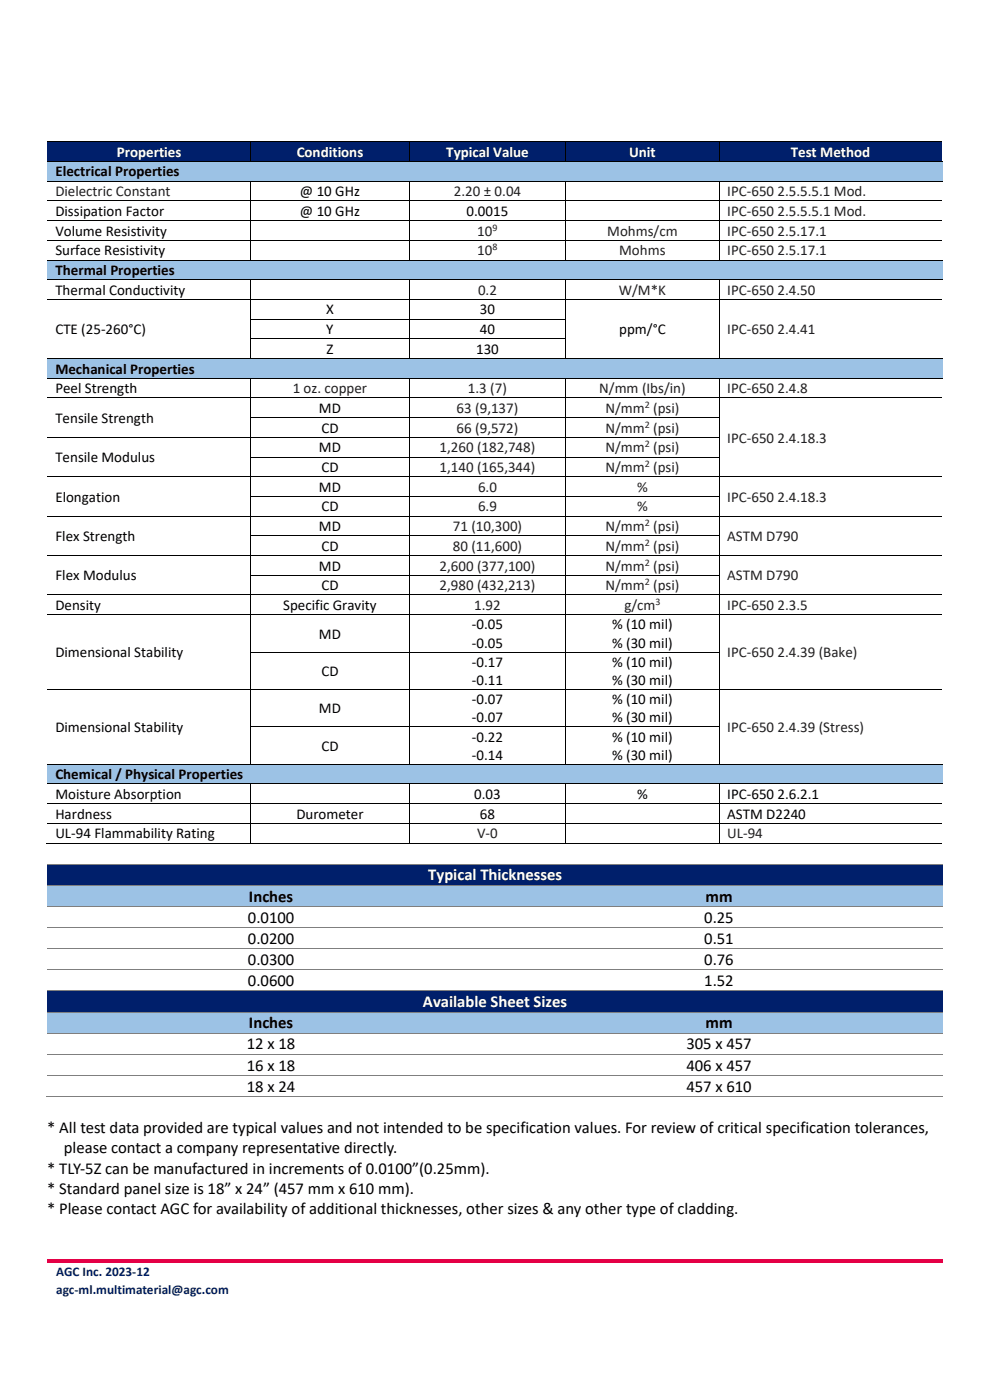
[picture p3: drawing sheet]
<svg xmlns="http://www.w3.org/2000/svg" width="210mm" height="297mm" viewBox="0 0 210 297" stroke-linecap="round" stroke-linejoin="round" font-family="sans-serif">
<defs><g id="words">
<g font-size="3.5">
<text x="52.8" y="191.3">Inches</text>
<text x="149.6" y="191.3">mm</text>
<text x="52.6" y="195.7">0.0100</text>
<text x="149.4" y="195.7">0.25</text>
<text x="52.6" y="200.2">0.0200</text>
<text x="149.4" y="200.2">0.51</text>
<text x="52.6" y="204.7">0.0300</text>
<text x="52.6" y="209.2">0.0600</text>
<text x="149.4" y="204.7">0.76</text>
<text x="149.4" y="209.2">1.52</text>
<text x="52.8" y="218.1">Inches</text>
<text x="149.6" y="218.1">mm</text>
<text x="52.4" y="222.6">12 x 18</text>
<text x="52.4" y="227.1">16 x 18</text>
<text x="145.6" y="222.6">305 x 457</text>
<text x="145.6" y="227.1">406 x 457</text>
<text x="52.4" y="231.6">18 x 24</text>
<text x="145.6" y="231.6">457 x 610</text>
<text x="10" y="240.4">* All test data provided are typical values and not intended to be specification values. For review of critical specification tolerances,</text>
<text x="13.5" y="244.7">please contact a company representative directly.</text>
<text x="10" y="249">* TLY-5Z can be manufactured in increments of 0.0100”(0.25mm).</text>
<text x="10" y="253.3">* Standard panel size is 18” x 24” (457 mm x 610 mm).</text>
<text x="10" y="257.6">* Please contact AGC for availability of additional thicknesses, other sizes &amp; any other type of cladding.</text>
</g>
<g font-size="3.5" fill="#fff">
<text x="90.8" y="186.8">Typical Thicknesses</text>
<text x="89.7" y="213.7">Available Sheet Sizes</text>
</g>
<g font-size="3.2" fill="#fff">
<text x="24.8" y="33.3">Properties</text>
<text x="62.9" y="33.3">Conditions</text>
<text x="94.7" y="33.3">Typical Value</text>
<text x="133.4" y="33.3">Unit</text>
<text x="167.7" y="33.3">Test Method</text>
</g>
<g font-size="3.2">
<text x="11.7" y="37.4">Electrical Properties</text>
<text x="63.6" y="41.6">@ 10 GHz</text>
<text x="11.7" y="45.8">Dissipation Factor</text>
<text x="63.6" y="45.8">@ 10 GHz</text>
<text x="99" y="45.8">0.0015</text>
<text x="11.7" y="50">Volume Resistivity</text>
<text x="11.7" y="54.2">Surface Resistivity</text>
<text x="11.7" y="58.3">Thermal Properties</text>
<text x="11.7" y="62.5">Thermal Conductivity</text>
<text x="11.7" y="70.9">CTE (25-260°C)</text>
<text x="69.2" y="66.7">X</text>
<text x="69.2" y="70.9">Y</text>
<text x="101.8" y="66.7">30</text>
<text x="101.8" y="70.9">40</text>
<text x="131.4" y="70.9">ppm/°C</text>
<text x="69.3" y="75.1">Z</text>
<text x="101" y="75.1">130</text>
<text x="11.7" y="79.3">Mechanical Properties</text>
<text x="11.7" y="83.4">Peel Strength</text>
<text x="11.7" y="89.7">Tensile Strength</text>
<text x="67.7" y="87.6">MD</text>
<text x="67.7" y="96">MD</text>
<text x="68.2" y="91.8">CD</text>
<text x="11.7" y="98.1">Tensile Modulus</text>
<text x="68.2" y="100.1">CD</text>
<text x="11.7" y="106.4">Elongation</text>
<text x="67.7" y="104.3">MD</text>
<text x="67.7" y="112.7">MD</text>
<text x="68.2" y="108.5">CD</text>
<text x="11.7" y="114.8">Flex Strength</text>
<text x="68.2" y="116.9">CD</text>
<text x="11.7" y="123.1">Flex Modulus</text>
<text x="67.7" y="121.1">MD</text>
<text x="68.2" y="125.2">CD</text>
<text x="11.7" y="129.4">Density</text>
<text x="60.1" y="129.4">Specific Gravity</text>
<text x="67.7" y="135.5">MD</text>
<text x="100.1" y="133.5">-0.05</text>
<text x="100.1" y="137.4">-0.05</text>
<text x="129.9" y="133.5">% (10 mil)</text>
<text x="129.9" y="137.4">% (30 mil)</text>
<text x="11.7" y="139.4">Dimensional Stability</text>
<text x="68.2" y="143.4">CD</text>
<text x="100.1" y="141.5">-0.17</text>
<text x="129.9" y="141.5">% (10 mil)</text>
<text x="100.1" y="145.3">-0.11</text>
<text x="100.1" y="149.4">-0.07</text>
<text x="129.9" y="145.3">% (30 mil)</text>
<text x="129.9" y="149.4">% (10 mil)</text>
<text x="11.7" y="155.3">Dimensional Stability</text>
<text x="67.7" y="151.3">MD</text>
<text x="100.1" y="153.3">-0.07</text>
<text x="129.9" y="153.3">% (30 mil)</text>
<text x="68.2" y="159.3">CD</text>
<text x="100.1" y="157.3">-0.22</text>
<text x="100.1" y="161.2">-0.14</text>
<text x="129.9" y="157.3">% (10 mil)</text>
<text x="129.9" y="161.2">% (30 mil)</text>
<text x="11.7" y="165.3">Chemical / Physical Properties</text>
<text x="11.7" y="169.5">Moisture Absorption</text>
<text x="11.7" y="173.7">Hardness</text>
<text x="62.9" y="173.7">Durometer</text>
<text x="100.6" y="169.5">0.03</text>
<text x="101.8" y="173.7">68</text>
<text x="135.1" y="169.5">%</text>
<text x="154.3" y="169.5">IPC-650 2.6.2.1</text>
<text x="154.3" y="173.7">ASTM D2240</text>
<text x="11.7" y="177.9">UL-94 Flammability Rating</text>
</g>
<g font-size="3.2" fill="#231f20">
<text x="11.7" y="41.6">Dielectric Constant</text>
<text x="96.3" y="41.6">2.20 ± 0.04</text>
<text x="154.3" y="41.6">IPC-650 2.5.5.5.1 Mod.</text>
<text x="154.3" y="45.8">IPC-650 2.5.5.5.1 Mod.</text>
<text x="101.3" y="50">10</text>
<text x="128.8" y="50">Mohms/cm</text>
<text x="154.3" y="50">IPC-650 2.5.17.1</text>
<text x="101.3" y="54.2">10</text>
<text x="131.4" y="54.2">Mohms</text>
<text x="154.3" y="54.2">IPC-650 2.5.17.1</text>
<text x="101.4" y="62.5">0.2</text>
<text x="131.3" y="62.5">W/M*K</text>
<text x="154.3" y="62.5">IPC-650 2.4.50</text>
<text x="154.3" y="70.9">IPC-650 2.4.41</text>
<text x="62.1" y="83.4">1 oz. copper</text>
<text x="99.3" y="83.4">1.3 (7)</text>
<text x="127.1" y="83.4">N/mm (Ibs/in)</text>
<text x="154.3" y="83.4">IPC-650 2.4.8</text>
<text x="96.9" y="87.6">63 (9,137)</text>
<text x="128.4" y="87.6">N/mm (psi)</text>
<text x="93.3" y="96">1,260 (182,748)</text>
<text x="96.9" y="91.8">66 (9,572)</text>
<text x="128.4" y="91.8">N/mm (psi)</text>
<text x="128.4" y="96">N/mm (psi)</text>
<text x="154.3" y="93.9">IPC-650 2.4.18.3</text>
<text x="93.3" y="100.1">1,140 (165,344)</text>
<text x="128.4" y="100.1">N/mm (psi)</text>
<text x="101.4" y="104.3">6.0</text>
<text x="135.1" y="104.3">%</text>
<text x="154.3" y="106.4">IPC-650 2.4.18.3</text>
<text x="96.1" y="112.7">71 (10,300)</text>
<text x="101.4" y="108.5">6.9</text>
<text x="128.4" y="112.7">N/mm (psi)</text>
<text x="135.1" y="108.5">%</text>
<text x="96.1" y="116.9">80 (11,600)</text>
<text x="128.4" y="116.9">N/mm (psi)</text>
<text x="154.3" y="114.8">ASTM D790</text>
<text x="93.3" y="121.1">2,600 (377,100)</text>
<text x="93.3" y="125.2">2,980 (432,213)</text>
<text x="128.4" y="121.1">N/mm (psi)</text>
<text x="128.4" y="125.2">N/mm (psi)</text>
<text x="154.3" y="123.1">ASTM D790</text>
<text x="100.6" y="129.4">1.92</text>
<text x="132.5" y="129.4">g/cm</text>
<text x="154.3" y="129.4">IPC-650 2.3.5</text>
<text x="154.3" y="139.4">IPC-650 2.4.39 (Bake)</text>
<text x="154.3" y="155.3">IPC-650 2.4.39 (Stress)</text>
<text x="101.2" y="177.9">V-0</text>
<text x="154.3" y="177.9">UL-94</text>
</g>
<g font-size="2.8" fill="#001f6b">
<text x="11.9" y="270.7">AGC Inc. 2023-12</text>
<text x="11.9" y="274.6">agc-ml.multimaterial@agc.com</text>
</g>
<g font-size="2.1" fill="#231f20">
<text x="104.5" y="48.9">9</text>
<text x="104.5" y="53.1">8</text>
<text x="136.8" y="86.6">2</text>
<text x="136.8" y="90.7">2</text>
<text x="136.8" y="94.9">2</text>
<text x="136.8" y="99.1">2</text>
<text x="136.8" y="111.6">2</text>
<text x="136.8" y="115.8">2</text>
<text x="136.8" y="120">2</text>
<text x="136.8" y="124.2">2</text>
<text x="139.1" y="128.4">3</text>
</g>
</g></defs>
<g fill="#001f6b">
<path d="M10 30.2h43.1v4h-43.1z" fill-rule="evenodd"/>
<path d="M11.7 30.2h39.8v3.9h-39.8z" fill-rule="evenodd"/>
<path d="M53.2 30.2h33.5v4h-33.5z" fill-rule="evenodd"/>
<path d="M55 30.2h30v3.9h-30z" fill-rule="evenodd"/>
<path d="M86.8 30.2h33.1v4h-33.1z" fill-rule="evenodd"/>
<path d="M88.5 30.2h29.8v3.9h-29.8z" fill-rule="evenodd"/>
<path d="M120 30.2h32.4v4h-32.4z" fill-rule="evenodd"/>
<path d="M121.8 30.2h29v3.9h-29z" fill-rule="evenodd"/>
<path d="M152.5 30.2h47.3v4h-47.3z" fill-rule="evenodd"/>
<path d="M154.3 30.2h43.8v3.9h-43.8z" fill-rule="evenodd"/>
</g>
<path d="M10 30.1h43.2M53.2 30.2v4M53.3 30.1h33.4M86.8 30.2v4M86.9 30.1h33.1M120.1 30.2v4M120.1 30.1h32.4M152.5 30.2v4M152.6 30.1h47.2" fill="none" stroke="#000" stroke-width=".21"/>
<g fill="#000">
<path d="M53.2 30h.1v.2h-.1z" fill-rule="evenodd"/>
<path d="M86.7 30h.2v.2h-.2z" fill-rule="evenodd"/>
<path d="M120 30h.1v.2h-.1z" fill-rule="evenodd"/>
<path d="M152.5 30h.1v.2h-.1z" fill-rule="evenodd"/>
</g>
<g fill="#9cc2e5">
<path d="M10 34.4h190v4h-190z" fill-rule="evenodd"/>
<path d="M11.7 34.4h186.6v3.9h-186.6z" fill-rule="evenodd"/>
</g>
<g fill="none" stroke="#000" stroke-width=".21">
<path d="M10 34.2h43.2M10 38.4h43.2M53.2 38.5v4M53.3 34.2h33.4M53.3 38.4h33.4M86.8 38.5v4M86.9 34.2h33.1M86.9 38.4h33.1M120.1 38.5v4M120.1 34.2h32.4M120.1 38.4h32.4M152.5 38.5v4"/>
<path d="M152.6 34.2h47.2M152.6 38.4h47.2M10 42.6h43.2M10 46.8h43.2M10 51h43.2M53.2 42.7v4M53.2 46.9v4M53.2 51.1v4M53.3 42.6h33.4M53.3 46.8h33.4M53.3 51h33.4M86.8 42.7v4"/>
<path d="M86.8 46.9v4M86.8 51.1v4M86.9 42.6h33.1M86.9 46.8h33.1M86.9 51h33.1M120.1 42.7v4M120.1 46.9v4M120.1 51.1v4M120.1 42.6h32.4M120.1 46.8h32.4M120.1 51h32.4M152.5 42.7v4"/>
<path d="M152.5 46.9v4M152.5 51.1v4M152.6 42.6h47.2M152.6 46.8h47.2M152.6 51h47.2"/>
</g>
<g fill="#000">
<path d="M53.2 34.2h.1v.1h-.1z" fill-rule="evenodd"/>
<path d="M53.2 38.4h.1v.1h-.1z" fill-rule="evenodd"/>
<path d="M86.7 34.2h.2v.1h-.2z" fill-rule="evenodd"/>
<path d="M86.7 38.4h.2v.1h-.2z" fill-rule="evenodd"/>
<path d="M120 34.2h.1v.1h-.1z" fill-rule="evenodd"/>
<path d="M120 38.4h.1v.1h-.1z" fill-rule="evenodd"/>
<path d="M152.5 34.2h.1v.1h-.1z" fill-rule="evenodd"/>
<path d="M152.5 38.4h.1v.1h-.1z" fill-rule="evenodd"/>
<path d="M199.8 34.2h.2v.1h-.2z" fill-rule="evenodd"/>
<path d="M199.8 38.4h.2v.1h-.2z" fill-rule="evenodd"/>
<path d="M200 34.2v.1z" fill-rule="evenodd"/>
<path d="M200 38.4v.1z" fill-rule="evenodd"/>
<path d="M53.2 42.5h.1v.2h-.1z" fill-rule="evenodd"/>
<path d="M53.2 46.7h.1v.2h-.1z" fill-rule="evenodd"/>
<path d="M53.2 50.9h.1v.2h-.1z" fill-rule="evenodd"/>
<path d="M86.7 42.5h.2v.2h-.2z" fill-rule="evenodd"/>
<path d="M86.7 46.7h.2v.2h-.2z" fill-rule="evenodd"/>
<path d="M86.7 50.9h.2v.2h-.2z" fill-rule="evenodd"/>
<path d="M120 42.5h.1v.2h-.1z" fill-rule="evenodd"/>
<path d="M120 46.7h.1v.2h-.1z" fill-rule="evenodd"/>
<path d="M120 50.9h.1v.2h-.1z" fill-rule="evenodd"/>
<path d="M152.5 42.5h.1v.2h-.1z" fill-rule="evenodd"/>
<path d="M152.5 46.7h.1v.2h-.1z" fill-rule="evenodd"/>
<path d="M152.5 50.9h.1v.2h-.1z" fill-rule="evenodd"/>
</g>
<g fill="#9cc2e5">
<path d="M10 55.3h190v4h-190z" fill-rule="evenodd"/>
<path d="M11.7 55.3h186.6v3.9h-186.6z" fill-rule="evenodd"/>
</g>
<path d="M10 55.2h43.2M53.3 55.2h33.4M86.9 55.2h33.1M120.1 55.2h32.4M152.6 55.2h47.2" fill="none" stroke="#000" stroke-width=".21"/>
<g fill="#000">
<path d="M53.2 55.1h.1v.2h-.1z" fill-rule="evenodd"/>
<path d="M86.7 55.1h.2v.2h-.2z" fill-rule="evenodd"/>
<path d="M120 55.1h.1v.2h-.1z" fill-rule="evenodd"/>
<path d="M152.5 55.1h.1v.2h-.1z" fill-rule="evenodd"/>
<path d="M199.8 55.1h.2v.2h-.2z" fill-rule="evenodd"/>
<path d="M200 55.1v.2z" fill-rule="evenodd"/>
</g>
<g fill="#fff">
<path d="M10 59.4h43.1v4h-43.1z" fill-rule="evenodd"/>
<path d="M11.7 59.5h39.8v3.9h-39.8z" fill-rule="evenodd"/>
<path d="M53.2 59.4h33.5v4h-33.5z" fill-rule="evenodd"/>
<path d="M55 59.5h30v3.9h-30z" fill-rule="evenodd"/>
<path d="M86.8 59.4h33.1v4h-33.1z" fill-rule="evenodd"/>
<path d="M88.5 59.5h29.8v3.9h-29.8z" fill-rule="evenodd"/>
</g>
<path d="M10 59.3h43.2M53.2 59.4v4M53.3 59.3h33.4M86.8 59.4v4M86.9 59.3h33.1M120.1 59.4v4M120.1 59.3h32.4M152.5 59.4v4M152.6 59.3h47.2" fill="none" stroke="#000" stroke-width=".21"/>
<g fill="#000">
<path d="M53.2 59.3h.1v.1h-.1z" fill-rule="evenodd"/>
<path d="M86.7 59.3h.2v.1h-.2z" fill-rule="evenodd"/>
<path d="M120 59.3h.1v.1h-.1z" fill-rule="evenodd"/>
<path d="M152.5 59.3h.1v.1h-.1z" fill-rule="evenodd"/>
<path d="M199.8 59.3h.2v.1h-.2z" fill-rule="evenodd"/>
<path d="M200 59.3v.1z" fill-rule="evenodd"/>
</g>
<g fill="#fff">
<path d="M10 63.6h43.1v12.4h-43.1z" fill-rule="evenodd"/>
<path d="M11.7 67.9h39.8v3.8h-39.8z" fill-rule="evenodd"/>
<path d="M53.2 63.6h33.5v4h-33.5z" fill-rule="evenodd"/>
<path d="M55 63.7h30v3.8h-30z" fill-rule="evenodd"/>
<path d="M86.8 63.6h33.1v4h-33.1z" fill-rule="evenodd"/>
<path d="M88.5 63.7h29.8v3.8h-29.8z" fill-rule="evenodd"/>
</g>
<path d="M10 63.5h43.2M53.2 63.6v4M53.3 63.5h33.4M86.8 63.6v4M86.9 63.5h33.1M120.1 63.6v4M120.1 63.5h32.4M152.5 63.6v4M152.6 63.5h47.2" fill="none" stroke="#000" stroke-width=".21"/>
<g fill="#000">
<path d="M53.2 63.4h.1v.2h-.1z" fill-rule="evenodd"/>
<path d="M86.7 63.4h.2v.2h-.2z" fill-rule="evenodd"/>
<path d="M120 63.4h.1v.2h-.1z" fill-rule="evenodd"/>
<path d="M152.5 63.4h.1v.2h-.1z" fill-rule="evenodd"/>
</g>
<g fill="#fff">
<path d="M53.2 67.8h33.5v4h-33.5z" fill-rule="evenodd"/>
<path d="M55 67.9h30v3.8h-30z" fill-rule="evenodd"/>
<path d="M86.8 67.8h33.1v4h-33.1z" fill-rule="evenodd"/>
<path d="M88.5 67.9h29.8v3.8h-29.8z" fill-rule="evenodd"/>
</g>
<g fill="#000">
<path d="M53.2 67.6h.1v.2h-.1z" fill-rule="evenodd"/>
<path d="M86.7 67.6h.2v.2h-.2z" fill-rule="evenodd"/>
<path d="M120 67.6h.1v.2h-.1z" fill-rule="evenodd"/>
<path d="M152.5 67.6h.1v.2h-.1z" fill-rule="evenodd"/>
</g>
<path d="M53.2 67.8v4M53.3 67.7h33.4M86.8 67.8v4M86.9 67.7h33.1M120.1 67.8v4M152.5 67.8v4" fill="none" stroke="#000" stroke-width=".21"/>
<g fill="#fff">
<path d="M53.2 72h33.5v4h-33.5z" fill-rule="evenodd"/>
<path d="M55 72h30v3.9h-30z" fill-rule="evenodd"/>
<path d="M86.8 72h33.1v4h-33.1z" fill-rule="evenodd"/>
<path d="M88.5 72h29.8v3.9h-29.8z" fill-rule="evenodd"/>
</g>
<g fill="#000">
<path d="M53.2 71.8h.1v.2h-.1z" fill-rule="evenodd"/>
<path d="M86.7 71.8h.2v.2h-.2z" fill-rule="evenodd"/>
<path d="M120 71.8h.1v.2h-.1z" fill-rule="evenodd"/>
<path d="M152.5 71.8h.1v.2h-.1z" fill-rule="evenodd"/>
</g>
<path d="M53.2 72v4M53.3 71.9h33.4M86.8 72v4M86.9 71.9h33.1M120.1 72v4M152.5 72v4" fill="none" stroke="#000" stroke-width=".21"/>
<g fill="#9cc2e5">
<path d="M10 76.2h190v4h-190z" fill-rule="evenodd"/>
<path d="M11.7 76.2h186.6v3.9h-186.6z" fill-rule="evenodd"/>
</g>
<g fill="none" stroke="#000" stroke-width=".21">
<path d="M10 76.1h43.2M53.3 76.1h33.4M86.9 76.1h33.1M120.1 76.1h32.4M152.6 76.1h47.2M10 80.2h43.2M10 84.4h43.2M10 92.8h43.2M53.2 80.3v4M53.2 84.5v4M53.2 88.7v4M53.2 92.9v4"/>
<path d="M53.2 97.1v4M53.3 80.2h33.4M53.3 84.4h33.4M53.3 88.6h33.4M53.3 92.8h33.4M53.3 97h33.4M86.8 80.3v4M86.8 84.5v4M86.8 88.7v4M86.8 92.9v4M86.8 97.1v4M86.9 80.2h33.1"/>
<path d="M86.9 84.4h33.1M86.9 88.6h33.1M86.9 92.8h33.1M86.9 97h33.1M120.1 80.3v4M120.1 84.5v4M120.1 88.7v4M120.1 92.9v4M120.1 97.1v4M120.1 80.2h32.4M120.1 84.4h32.4M120.1 88.6h32.4"/>
<path d="M120.1 92.8h32.4M120.1 97h32.4M152.5 80.3v4M152.5 84.5v4M152.5 88.7v4M152.5 92.9v4M152.5 97.1v4M152.6 80.2h47.2M152.6 84.4h47.2M10 101.1h43.2M10 109.5h43.2M10 117.9h43.2"/>
<path d="M53.2 101.2v4M53.2 105.4v4M53.2 109.6v4M53.2 113.8v4M53.2 117.9v4.1M53.3 101.1h33.4M53.3 105.3h33.4M53.3 109.5h33.4M53.3 113.7h33.4M53.3 117.9h33.4M86.8 101.2v4M86.8 105.4v4"/>
<path d="M86.8 109.6v4M86.8 113.8v4M86.8 117.9v4.1M86.9 101.1h33.1M86.9 105.3h33.1M86.9 109.5h33.1M86.9 113.7h33.1M86.9 117.9h33.1M120.1 101.2v4M120.1 105.4v4M120.1 109.6v4M120.1 113.8v4"/>
<path d="M120.1 117.9v4.1M120.1 101.1h32.4M120.1 105.3h32.4M120.1 109.5h32.4M120.1 113.7h32.4M120.1 117.9h32.4M152.5 101.2v4M152.5 105.4v4M152.5 109.6v4M152.5 113.8v4M152.5 117.9v4.1M152.6 101.1h47.2"/>
<path d="M152.6 109.5h47.2M152.6 117.9h47.2M10 126.2h43.2M10 130.4h43.2M53.2 122.1v4M53.2 126.3v4M53.2 130.5v7.7M53.2 138.4v7.8M53.3 122.1h33.4M53.3 126.2h33.4M53.3 130.4h33.4M53.3 138.3h33.4"/>
<path d="M86.8 122.1v4M86.8 126.3v4M86.8 130.5v7.7M86.8 138.4v7.8M86.9 122.1h33.1M86.9 126.2h33.1M86.9 130.4h33.1M86.9 138.3h33.1M120.1 122.1v4M120.1 126.3v4M120.1 130.5v7.7M120.1 138.4v7.8"/>
<path d="M120.1 122.1h32.4M120.1 126.2h32.4M120.1 130.4h32.4M120.1 138.3h32.4M152.5 122.1v4M152.5 126.3v4M152.5 130.5v7.7M152.5 138.4v7.8M152.6 126.2h47.2M152.6 130.4h47.2M10 146.3h43.2M53.2 146.4v7.7"/>
<path d="M53.2 154.3v7.7M53.3 146.3h33.4M53.3 154.2h33.4M86.8 146.4v7.7M86.8 154.3v7.7M86.9 146.3h33.1M86.9 154.2h33.1M120.1 146.4v7.7M120.1 154.3v7.7M120.1 146.3h32.4M120.1 154.2h32.4M152.5 146.4v7.7"/>
<path d="M152.5 154.3v7.7M152.6 146.3h47.2"/>
</g>
<g fill="#000">
<path d="M53.2 76h.1v.1h-.1z" fill-rule="evenodd"/>
<path d="M86.7 76h.2v.1h-.2z" fill-rule="evenodd"/>
<path d="M120 76h.1v.1h-.1z" fill-rule="evenodd"/>
<path d="M152.5 76h.1v.1h-.1z" fill-rule="evenodd"/>
<path d="M199.8 76h.2v.1h-.2z" fill-rule="evenodd"/>
<path d="M200 76v.1z" fill-rule="evenodd"/>
<path d="M53.2 80.2h.1v.1h-.1z" fill-rule="evenodd"/>
<path d="M53.2 84.3h.1v.2h-.1z" fill-rule="evenodd"/>
<path d="M53.2 88.5h.1v.2h-.1z" fill-rule="evenodd"/>
<path d="M53.2 92.7h.1v.2h-.1z" fill-rule="evenodd"/>
<path d="M53.2 96.9h.1v.2h-.1z" fill-rule="evenodd"/>
<path d="M86.7 80.2h.2v.1h-.2z" fill-rule="evenodd"/>
<path d="M86.7 84.3h.2v.2h-.2z" fill-rule="evenodd"/>
<path d="M86.7 88.5h.2v.2h-.2z" fill-rule="evenodd"/>
<path d="M86.7 92.7h.2v.2h-.2z" fill-rule="evenodd"/>
<path d="M86.7 96.9h.2v.2h-.2z" fill-rule="evenodd"/>
<path d="M120 80.2h.1v.1h-.1z" fill-rule="evenodd"/>
<path d="M120 84.3h.1v.2h-.1z" fill-rule="evenodd"/>
<path d="M120 88.5h.1v.2h-.1z" fill-rule="evenodd"/>
<path d="M120 92.7h.1v.2h-.1z" fill-rule="evenodd"/>
<path d="M120 96.9h.1v.2h-.1z" fill-rule="evenodd"/>
<path d="M152.5 80.2h.1v.1h-.1z" fill-rule="evenodd"/>
<path d="M152.5 84.3h.1v.2h-.1z" fill-rule="evenodd"/>
<path d="M152.5 88.5h.1v.2h-.1z" fill-rule="evenodd"/>
<path d="M152.5 92.7h.1v.2h-.1z" fill-rule="evenodd"/>
<path d="M152.5 96.9h.1v.2h-.1z" fill-rule="evenodd"/>
<path d="M199.8 80.2h.2v.1h-.2z" fill-rule="evenodd"/>
<path d="M200 80.2v.1z" fill-rule="evenodd"/>
<path d="M53.2 101.1h.1v.1h-.1z" fill-rule="evenodd"/>
<path d="M53.2 105.2h.1v.2h-.1z" fill-rule="evenodd"/>
<path d="M53.2 109.4h.1v.2h-.1z" fill-rule="evenodd"/>
<path d="M53.2 113.6h.1v.2h-.1z" fill-rule="evenodd"/>
<path d="M53.2 117.8h.1v.1h-.1z" fill-rule="evenodd"/>
<path d="M86.7 101.1h.2v.1h-.2z" fill-rule="evenodd"/>
<path d="M86.7 105.2h.2v.2h-.2z" fill-rule="evenodd"/>
<path d="M86.7 109.4h.2v.2h-.2z" fill-rule="evenodd"/>
<path d="M86.7 113.6h.2v.2h-.2z" fill-rule="evenodd"/>
<path d="M86.7 117.8h.2v.1h-.2z" fill-rule="evenodd"/>
<path d="M120 101.1h.1v.1h-.1z" fill-rule="evenodd"/>
<path d="M120 105.2h.1v.2h-.1z" fill-rule="evenodd"/>
<path d="M120 109.4h.1v.2h-.1z" fill-rule="evenodd"/>
<path d="M120 113.6h.1v.2h-.1z" fill-rule="evenodd"/>
<path d="M120 117.8h.1v.1h-.1z" fill-rule="evenodd"/>
<path d="M152.5 101.1h.1v.1h-.1z" fill-rule="evenodd"/>
<path d="M152.5 105.2h.1v.2h-.1z" fill-rule="evenodd"/>
<path d="M152.5 109.4h.1v.2h-.1z" fill-rule="evenodd"/>
<path d="M152.5 113.6h.1v.2h-.1z" fill-rule="evenodd"/>
<path d="M152.5 117.8h.1v.1h-.1z" fill-rule="evenodd"/>
<path d="M53.2 122h.1v.1h-.1z" fill-rule="evenodd"/>
<path d="M53.2 126.1h.1v.2h-.1z" fill-rule="evenodd"/>
<path d="M53.2 130.3h.1v.2h-.1z" fill-rule="evenodd"/>
<path d="M53.2 138.2h.1v.2h-.1z" fill-rule="evenodd"/>
<path d="M86.7 122h.2v.1h-.2z" fill-rule="evenodd"/>
<path d="M86.7 126.1h.2v.2h-.2z" fill-rule="evenodd"/>
<path d="M86.7 130.3h.2v.2h-.2z" fill-rule="evenodd"/>
<path d="M86.7 138.2h.2v.2h-.2z" fill-rule="evenodd"/>
<path d="M120 122h.1v.1h-.1z" fill-rule="evenodd"/>
<path d="M120 126.1h.1v.2h-.1z" fill-rule="evenodd"/>
<path d="M120 130.3h.1v.2h-.1z" fill-rule="evenodd"/>
<path d="M120 138.2h.1v.2h-.1z" fill-rule="evenodd"/>
<path d="M152.5 122h.1v.1h-.1z" fill-rule="evenodd"/>
<path d="M152.5 126.1h.1v.2h-.1z" fill-rule="evenodd"/>
<path d="M152.5 130.3h.1v.2h-.1z" fill-rule="evenodd"/>
<path d="M152.5 138.2h.1v.2h-.1z" fill-rule="evenodd"/>
<path d="M53.2 146.2h.1v.2h-.1z" fill-rule="evenodd"/>
<path d="M53.2 154.1h.1v.2h-.1z" fill-rule="evenodd"/>
<path d="M86.7 146.2h.2v.2h-.2z" fill-rule="evenodd"/>
<path d="M86.7 154.1h.2v.2h-.2z" fill-rule="evenodd"/>
<path d="M120 146.2h.1v.2h-.1z" fill-rule="evenodd"/>
<path d="M120 154.1h.1v.2h-.1z" fill-rule="evenodd"/>
<path d="M152.5 146.2h.1v.2h-.1z" fill-rule="evenodd"/>
<path d="M152.5 154.1h.1v.2h-.1z" fill-rule="evenodd"/>
</g>
<g fill="#9cc2e5">
<path d="M10 162.2h190v4h-190z" fill-rule="evenodd"/>
<path d="M11.7 162.3h186.6v3.9h-186.6z" fill-rule="evenodd"/>
</g>
<g fill="none" stroke="#000" stroke-width=".21">
<path d="M9.8 178.9h43.4M10 162.1h43.2M10 166.3h43.2M10 170.5h43.2M10 174.7h43.2M53.2 166.4v4M53.2 170.6v4M53.2 174.7v4.1M53.3 162.1h33.4M53.3 166.3h33.4M53.3 170.5h33.4M53.3 174.7h33.4"/>
<path d="M53.3 178.9h33.4M86.8 166.4v4M86.8 170.6v4M86.8 174.7v4.1M86.9 162.1h33.1M86.9 166.3h33.1M86.9 170.5h33.1M86.9 174.7h33.1M86.9 178.9h33.1M120.1 166.4v4M120.1 170.6v4M120.1 174.7v4.1"/>
<path d="M120.1 162.1h32.4M120.1 166.3h32.4M120.1 170.5h32.4M120.1 174.7h32.4M120.1 178.9h32.4M152.5 166.4v4M152.5 170.6v4M152.5 174.7v4.1M152.6 162.1h47.2M152.6 166.3h47.2M152.6 170.5h47.2M152.6 174.7h47.2"/>
<path d="M152.6 178.9h47.2"/>
</g>
<g fill="#000">
<path d="M53.2 162h.1v.2h-.1z" fill-rule="evenodd"/>
<path d="M53.2 166.2h.1v.2h-.1z" fill-rule="evenodd"/>
<path d="M53.2 170.4h.1v.2h-.1z" fill-rule="evenodd"/>
<path d="M53.2 174.6h.1v.1h-.1z" fill-rule="evenodd"/>
<path d="M53.2 178.8h.1v.1h-.1z" fill-rule="evenodd"/>
<path d="M86.7 162h.2v.2h-.2z" fill-rule="evenodd"/>
<path d="M86.7 166.2h.2v.2h-.2z" fill-rule="evenodd"/>
<path d="M86.7 170.4h.2v.2h-.2z" fill-rule="evenodd"/>
<path d="M86.7 174.6h.2v.1h-.2z" fill-rule="evenodd"/>
<path d="M86.7 178.8h.2v.1h-.2z" fill-rule="evenodd"/>
<path d="M120 162h.1v.2h-.1z" fill-rule="evenodd"/>
<path d="M120 166.2h.1v.2h-.1z" fill-rule="evenodd"/>
<path d="M120 170.4h.1v.2h-.1z" fill-rule="evenodd"/>
<path d="M120 174.6h.1v.1h-.1z" fill-rule="evenodd"/>
<path d="M120 178.8h.1v.1h-.1z" fill-rule="evenodd"/>
<path d="M152.5 162h.1v.2h-.1z" fill-rule="evenodd"/>
<path d="M152.5 166.2h.1v.2h-.1z" fill-rule="evenodd"/>
<path d="M152.5 170.4h.1v.2h-.1z" fill-rule="evenodd"/>
<path d="M152.5 174.6h.1v.1h-.1z" fill-rule="evenodd"/>
<path d="M152.5 178.8h.1v.1h-.1z" fill-rule="evenodd"/>
<path d="M199.8 162h.2v.2h-.2z" fill-rule="evenodd"/>
<path d="M199.8 166.2h.2v.2h-.2z" fill-rule="evenodd"/>
<path d="M200 162v.2z" fill-rule="evenodd"/>
<path d="M200 166.2v.2z" fill-rule="evenodd"/>
</g>
<g fill="#001f6b">
<path d="M10 183.4h190v4.3h-190z" fill-rule="evenodd"/>
<path d="M11.9 183.4h186.2v4.3h-186.2z" fill-rule="evenodd"/>
</g>
<path d="M10 183.3h190" fill="none" stroke="#7f7f7f" stroke-width=".21"/>
<g fill="#9cc2e5">
<path d="M10 187.9h95v4.3h-95z" fill-rule="evenodd"/>
<path d="M11.9 187.9h91.2v4.3h-91.2z" fill-rule="evenodd"/>
<path d="M105 187.9h95v4.3h-95z" fill-rule="evenodd"/>
<path d="M106.9 187.9h91.2v4.3h-91.2z" fill-rule="evenodd"/>
</g>
<path d="M10 187.8h95" fill="none" stroke="#7f7f7f" stroke-width=".21"/>
<path d="M105 187.7h.2v.2h-.2z" fill-rule="evenodd" fill="#7f7f7f"/>
<path d="M10 192.3h95M105.2 187.8h94.8" fill="none" stroke="#7f7f7f" stroke-width=".21"/>
<path d="M105 192.2h.2v.2h-.2z" fill-rule="evenodd" fill="#7f7f7f"/>
<path d="M10 196.8h95M105.2 192.3h94.8" fill="none" stroke="#7f7f7f" stroke-width=".21"/>
<path d="M105 196.7h.2v.2h-.2z" fill-rule="evenodd" fill="#7f7f7f"/>
<path d="M105.2 196.8h94.8M10 201.3h95" fill="none" stroke="#7f7f7f" stroke-width=".21"/>
<path d="M105 201.2h.2v.2h-.2z" fill-rule="evenodd" fill="#7f7f7f"/>
<path d="M10 205.8h95M105.2 201.3h94.8" fill="none" stroke="#7f7f7f" stroke-width=".21"/>
<path d="M105 205.7h.2v.1h-.2z" fill-rule="evenodd" fill="#7f7f7f"/>
<path d="M105.2 205.8h94.8" fill="none" stroke="#7f7f7f" stroke-width=".21"/>
<g fill="#001f6b">
<path d="M10 210.3h190v4.3h-190z" fill-rule="evenodd"/>
<path d="M11.9 210.3h186.2v4.3h-186.2z" fill-rule="evenodd"/>
</g>
<path d="M10 210.2h95" fill="none" stroke="#7f7f7f" stroke-width=".21"/>
<path d="M105 210.1h.2v.2h-.2z" fill-rule="evenodd" fill="#7f7f7f"/>
<path d="M105.2 210.2h94.8" fill="none" stroke="#7f7f7f" stroke-width=".21"/>
<g fill="#9cc2e5">
<path d="M10 214.8h95v4.3h-95z" fill-rule="evenodd"/>
<path d="M11.9 214.8h91.2v4.3h-91.2z" fill-rule="evenodd"/>
<path d="M105 214.8h95v4.3h-95z" fill-rule="evenodd"/>
<path d="M106.9 214.8h91.2v4.3h-91.2z" fill-rule="evenodd"/>
</g>
<path d="M10 214.7h95" fill="none" stroke="#7f7f7f" stroke-width=".21"/>
<path d="M105 214.6h.2v.2h-.2z" fill-rule="evenodd" fill="#7f7f7f"/>
<path d="M10 219.2h95M105.2 214.7h94.8" fill="none" stroke="#7f7f7f" stroke-width=".21"/>
<path d="M105 219.1h.2v.2h-.2z" fill-rule="evenodd" fill="#7f7f7f"/>
<path d="M105.2 219.2h94.8M10 223.7h95" fill="none" stroke="#7f7f7f" stroke-width=".21"/>
<path d="M105 223.6h.2v.2h-.2z" fill-rule="evenodd" fill="#7f7f7f"/>
<path d="M10 228.2h95M105.2 223.7h94.8" fill="none" stroke="#7f7f7f" stroke-width=".21"/>
<path d="M105 228.1h.2v.2h-.2z" fill-rule="evenodd" fill="#7f7f7f"/>
<path d="M9.8 232.7h95.2M105.2 228.2h94.8" fill="none" stroke="#7f7f7f" stroke-width=".21"/>
<path d="M104.8 232.6h.1v.1h-.1z" fill-rule="evenodd" fill="#7f7f7f"/>
<path d="M104.9 232.7h95.1" fill="none" stroke="#7f7f7f" stroke-width=".21"/>
<g fill="#e40046">
<path d="M10 267.2h95v.8h-95z" fill-rule="evenodd"/>
<path d="M105 267.2h.8v.8h-.8z" fill-rule="evenodd"/>
<path d="M105.8 267.2h94.2v.8h-94.2z" fill-rule="evenodd"/>
</g>
<use href="#words"/>
</svg>
